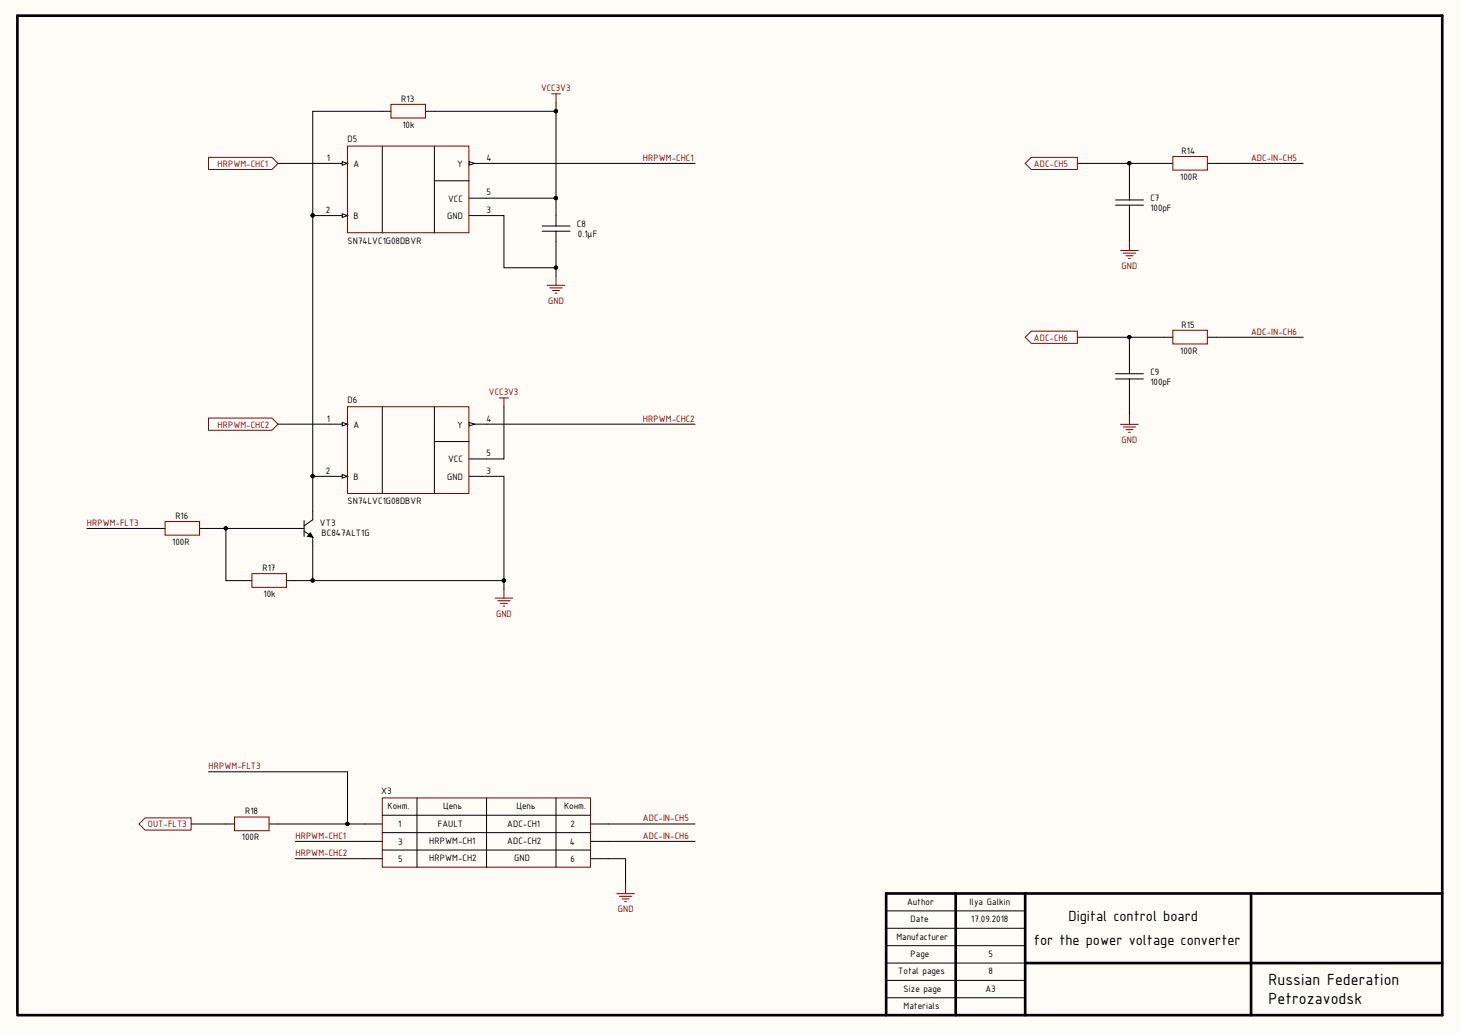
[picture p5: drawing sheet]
<svg xmlns="http://www.w3.org/2000/svg" width="420mm" height="297mm" viewBox="0 0 420 297" stroke-linecap="round" stroke-linejoin="round" font-family="sans-serif">
<defs><g id="words">
<g font-size="5">
<text x="364.5" y="282.8">Russian Federation</text>
<text x="364.5" y="288.3">Petrozavodsk</text>
</g>
<g font-size="4.6">
<text x="307.1" y="264.5">Digital control board</text>
<text x="297.1" y="271.5">for the power voltage converter</text>
</g>
<g font-size="2.9">
<text x="115.3" y="29.3">R13</text>
<text x="99.8" y="40.9">D5</text>
<text x="115.7" y="36.7">10k</text>
<text x="93.9" y="46.2">1</text>
<text x="101.6" y="48">A</text>
<text x="131.4" y="48">Y</text>
<text x="139.8" y="46.2">4</text>
<text x="339.5" y="44.2">R14</text>
<text x="339.1" y="51.7">100R</text>
<text x="128.8" y="57.9">VCC</text>
<text x="139.8" y="56.2">5</text>
<text x="330.6" y="57.7">C7</text>
<text x="93.6" y="61.1">2</text>
<text x="101.6" y="62.9">B</text>
<text x="128.5" y="62.9">GND</text>
<text x="139.8" y="61.1">3</text>
<text x="165.8" y="65.2">C8</text>
<text x="330.6" y="60.7">100pF</text>
<text x="99.8" y="70">SN74LVC1G08DBVR</text>
<text x="166" y="68.2">0.1μF</text>
<text x="339.5" y="94.1">R15</text>
<text x="339.1" y="101.6">100R</text>
<text x="330.6" y="107.6">C9</text>
<text x="330.6" y="110.6">100pF</text>
<text x="99.8" y="115.8">D6</text>
<text x="93.9" y="121.1">1</text>
<text x="101.6" y="122.9">A</text>
<text x="131.4" y="122.9">Y</text>
<text x="139.8" y="121.1">4</text>
<text x="139.8" y="131.1">5</text>
<text x="93.6" y="136.1">2</text>
<text x="101.6" y="137.8">B</text>
<text x="128.5" y="137.8">GND</text>
<text x="128.8" y="132.8">VCC</text>
<text x="139.8" y="136.1">3</text>
<text x="50.4" y="149.1">R16</text>
<text x="99.8" y="144.9">SN74LVC1G08DBVR</text>
<text x="91.9" y="151.1">VT3</text>
<text x="92.4" y="154.1">BC847ALT1G</text>
<text x="49.5" y="156.5">100R</text>
<text x="75.4" y="164">R17</text>
<text x="75.8" y="171.6">10k</text>
<text x="70.4" y="234">R18</text>
<text x="109.6" y="228.2">X3</text>
<text x="111.3" y="232.4">Конт.</text>
<text x="127.3" y="232.4">Цепь</text>
<text x="148.4" y="232.4">Цепь</text>
<text x="162.1" y="232.4">Конт.</text>
<text x="114.4" y="237.7">1</text>
<text x="125.8" y="237.4">FAULT</text>
<text x="145.8" y="237.4">ADC-CH1</text>
<text x="163.9" y="237.7">2</text>
<text x="69.5" y="241.4">100R</text>
<text x="114.4" y="242.8">3</text>
<text x="123.3" y="242.4">HRPWM-CH1</text>
<text x="145.8" y="242.4">ADC-CH2</text>
<text x="163.8" y="242.8">4</text>
<text x="114.4" y="247.8">5</text>
<text x="123.3" y="247.4">HRPWM-CH2</text>
<text x="147.8" y="247.4">GND</text>
<text x="163.9" y="247.8">6</text>
<text x="260.6" y="259.9">Author</text>
<text x="278.6" y="259.9">Ilya Galkin</text>
<text x="257.6" y="269.9">Manufacturer</text>
<text x="261.7" y="264.9">Date</text>
<text x="279.1" y="264.9">17.09.2018</text>
<text x="261.7" y="274.9">Page</text>
<text x="284.1" y="274.9">5</text>
<text x="258.1" y="279.9">Total pages</text>
<text x="284.1" y="279.9">8</text>
<text x="259.6" y="284.9">Size page</text>
<text x="283.1" y="284.9">A3</text>
<text x="259.6" y="289.9">Materials</text>
</g>
<g font-size="2.9" fill="#800000">
<text x="155.5" y="26.2">VCC3V3</text>
<text x="62.5" y="48">HRPWM-CHC1</text>
<text x="184.7" y="46.2">HRPWM-CHC1</text>
<text x="297.1" y="48">ADC-CH5</text>
<text x="359.5" y="46.2">ADC-IN-CH5</text>
<text x="322.3" y="77.3">GND</text>
<text x="157.5" y="87.3">GND</text>
<text x="297.1" y="97.9">ADC-CH6</text>
<text x="359.5" y="96.1">ADC-IN-CH6</text>
<text x="140.5" y="113.6">VCC3V3</text>
<text x="62.5" y="122.9">HRPWM-CHC2</text>
<text x="184.7" y="121.1">HRPWM-CHC2</text>
<text x="322.3" y="127.3">GND</text>
<text x="24.9" y="151.1">HRPWM-FLT3</text>
<text x="142.5" y="177.2">GND</text>
<text x="59.9" y="221">HRPWM-FLT3</text>
<text x="42.4" y="237.7">OUT-FLT3</text>
<text x="184.7" y="235.9">ADC-IN-CH5</text>
<text x="84.9" y="241">HRPWM-CHC1</text>
<text x="84.9" y="246">HRPWM-CHC2</text>
<text x="184.7" y="241">ADC-IN-CH6</text>
<text x="177.5" y="262">GND</text>
</g>
</g></defs>
<path d="M0 0h419.3v296.5h-419.3z" fill="#fffcf8"/>
<path d="M274.6 256.7v34.9M294.6 256.7v34.9M359.5 256.7v34.9M414.4 256.7h-159.8v34.9M294.6 276.7h119.8M5 291.1v-286.6h409.4v287.1h-409.4" fill="none" stroke="#000" stroke-width=".76"/>
<path d="M254.6 276.7h40M254.6 271.7h40M254.6 266.7h40M254.6 261.7h40M254.6 286.6h40M254.6 281.6h40" fill="none" stroke="#000" stroke-width=".29"/>
<g fill="#fff" stroke="#800000" stroke-width=".29">
<path d="M59.9 45.2h18.2l1.8 1.7-1.8 1.8h-18.2z" fill-rule="evenodd"/>
<path d="M59.9 120.1h18.2l1.8 1.7-1.8 1.8h-18.2z" fill-rule="evenodd"/>
</g>
<path d="M104.9 236.7h5M109.9 234.2h59.9M109.9 239.2h59.9M119.8 229.2v20M139.8 229.2v20M159.8 229.2v20M169.8 236.7h29.9M84.9 241.7h25M84.9 246.7h25M109.9 244.2h59.9M169.8 246.7h10v7.5M169.8 241.7h29.9" fill="none" stroke="#000" stroke-width=".29"/>
<path d="M109.9 229.2h59.8v19.9h-59.8zM177.2 256.7h5.1M178 257.5h3.5M178.7 258.2h2.1M179.5 259h.5M179.8 254.2v2.5" fill="none" stroke="#800000" stroke-width=".29"/>
<path d="M41.7 235h13.2v3.5h-13.2l-1.8-1.8z" fill-rule="evenodd" fill="#fff" stroke="#800000" stroke-width=".29"/>
<path d="M309.6 46.9h14.9M334.5 46.9h-10v7.5M349.5 46.9h25M324.5 61.9v7.5M54.9 236.7h10" fill="none" stroke="#000" stroke-width=".29"/>
<circle cx="324.5" cy="46.9" r=".47" fill="#000" stroke="#000" stroke-width=".29"/>
<path d="M322 72h5.1M322.8 72.7h3.5M323.5 73.5h2M324.3 74.2h.5M324.5 69.4v2.6" fill="none" stroke="#800000" stroke-width=".29"/>
<path d="M294.6 46.9l1.7-1.7h13.3v3.5h-13.3z" fill-rule="evenodd" fill="#fff" stroke="#800000" stroke-width=".29"/>
<path d="M94.9 46.9h5" fill="none" stroke="#000" stroke-width=".29"/>
<path d="M98.3 46.4l1.6 .5-1.6 .5z" fill="#fffcf8"/>
<path d="M98.3 46.4l1.6 .5-1.6 .5zM94.9 61.9h5M134.8 61.9h5" fill="none" stroke="#000" stroke-width=".29"/>
<path d="M98.3 61.4l1.6 .5-1.6 .5z" fill="#fffcf8"/>
<path d="M134.8 46.9h5M98.3 61.4l1.6 .5-1.6 .5z" fill="none" stroke="#000" stroke-width=".29"/>
<path d="M134.8 46.4l1.5 .5-1.5 .5z" fill="#fffcf8"/>
<g fill="none" stroke="#000" stroke-width=".29">
<path d="M112.3 32h-22.4v29.9h5M159.8 29.5v2.5h-37.5M159.8 32v24.9M109.9 42v24.9M124.8 42v24.9M124.8 51.9h10M134.8 46.4l1.5 .5-1.5 .5zM134.8 56.9h25v8M139.8 61.9h5v15h15v-10.5M155.8 66.4h8M155.8 64.9h8M159.8 76.9v2.5"/>
<path d="M94.9 121.8h5"/>
</g>
<path d="M112.3 30h10v3.9h-10zM158.5 27h2.5M159.8 27v2.5M99.9 42h34.8v24.9h-34.8zM159.8 79.4v2.5M157.2 81.9h5.1M158 82.7h3.5M158.8 83.5h2M159.5 84.2h.5" fill="none" stroke="#800000" stroke-width=".29"/>
<g fill="#000" stroke="#000" stroke-width=".29">
<circle cx="159.7" cy="31.9" r=".47"/>
<circle cx="159.7" cy="56.9" r=".47"/>
<circle cx="89.8" cy="61.9" r=".47"/>
<circle cx="159.7" cy="76.9" r=".47"/>
</g>
<path d="M98.3 121.3l1.6 .5-1.6 .6z" fill="#fffcf8"/>
<path d="M94.9 136.8h5M98.3 121.3l1.6 .5-1.6 .6zM134.8 136.8h5" fill="none" stroke="#000" stroke-width=".29"/>
<path d="M98.3 136.3l1.6 .5-1.6 .5z" fill="#fffcf8"/>
<path d="M98.3 136.3l1.6 .5-1.6 .5zM134.8 121.8h5" fill="none" stroke="#000" stroke-width=".29"/>
<path d="M134.8 121.3l1.5 .5-1.5 .6z" fill="#fffcf8"/>
<g fill="none" stroke="#000" stroke-width=".29">
<path d="M79.9 46.9h15M139.8 46.9h59.9M320.5 58.9h8M320.5 57.4h8M324.5 54.4v3M324.5 58.9v3M334.5 46.9h2.5M347 46.9h2.5M89.9 61.9v74.9h5M309.6 96.9h14.9M334.5 96.9h-10v7.5M349.5 96.9h25"/>
<path d="M109.9 116.9v24.9M124.8 116.9v24.9M324.5 111.9v7.5M79.9 121.8h15M89.9 136.8v12.5l-2.5 1.7M124.8 126.8h10M134.8 121.3l1.5 .5-1.5 .6zM134.8 131.8h5M139.8 121.8h59.9M25 151.8h22.4M57.4 151.8h7.5M87.4 151.8h-22.5v15h7.5"/>
<path d="M87.4 152.6l2.5 1.7v2.5M87.4 149.5v4.6M89.2 153.1l.7 1.2-1.5-.2zM82.4 166.8h7.5M59.9 221.7h40v15M79.9 236.7h25"/>
</g>
<g fill="none" stroke="#800000" stroke-width=".29">
<path d="M337 45h9.9v3.9h-9.9zM99.9 116.9h34.8v24.9h-34.8zM143.5 114.3h2.6M144.8 114.3v2.6M324.5 119.4v2.5M322 121.9h5.1M322.8 122.7h3.5M323.5 123.4h2M324.3 124.2h.5M47.4 149.8h9.9v3.9h-9.9zM72.4 164.8h9.9v3.9h-9.9zM142.3 171.8h5"/>
<path d="M143 172.6h3.6M143.8 173.3h2M144.5 174.1h.6M144.8 169.3v2.5"/>
</g>
<g fill="#000" stroke="#000" stroke-width=".29">
<circle cx="89.8" cy="61.9" r=".47"/>
<circle cx="324.5" cy="96.8" r=".47"/>
<circle cx="89.8" cy="136.8" r=".47"/>
<circle cx="64.9" cy="151.8" r=".47"/>
<circle cx="89.8" cy="166.8" r=".47"/>
<circle cx="99.8" cy="236.7" r=".47"/>
</g>
<path d="M89.2 153.1l.7 1.2-1.5-.2z" fill="#000"/>
<path d="M296.3 95.1h13.3v3.5h-13.3l-1.7-1.7z" fill-rule="evenodd" fill="#fff" stroke="#800000" stroke-width=".29"/>
<path d="M334.5 96.9h2.5M347 96.9h2.5M144.8 116.9v14.9h-5M320.5 108.9h8M320.5 107.4h8M324.5 104.4v3M324.5 108.9v3M139.8 136.8h5v30M89.9 156.8v10h54.9v2.5M64.9 236.7h2.5M77.4 236.7h2.5" fill="none" stroke="#000" stroke-width=".29"/>
<path d="M337 94.9h9.9v3.9h-9.9zM67.4 234.7h9.9v3.9h-9.9z" fill="none" stroke="#800000" stroke-width=".29"/>
<g fill="#000" stroke="#000" stroke-width=".29">
<circle cx="89.8" cy="166.8" r=".47"/>
<circle cx="144.8" cy="166.8" r=".47"/>
</g>
<use href="#words"/>
</svg>
